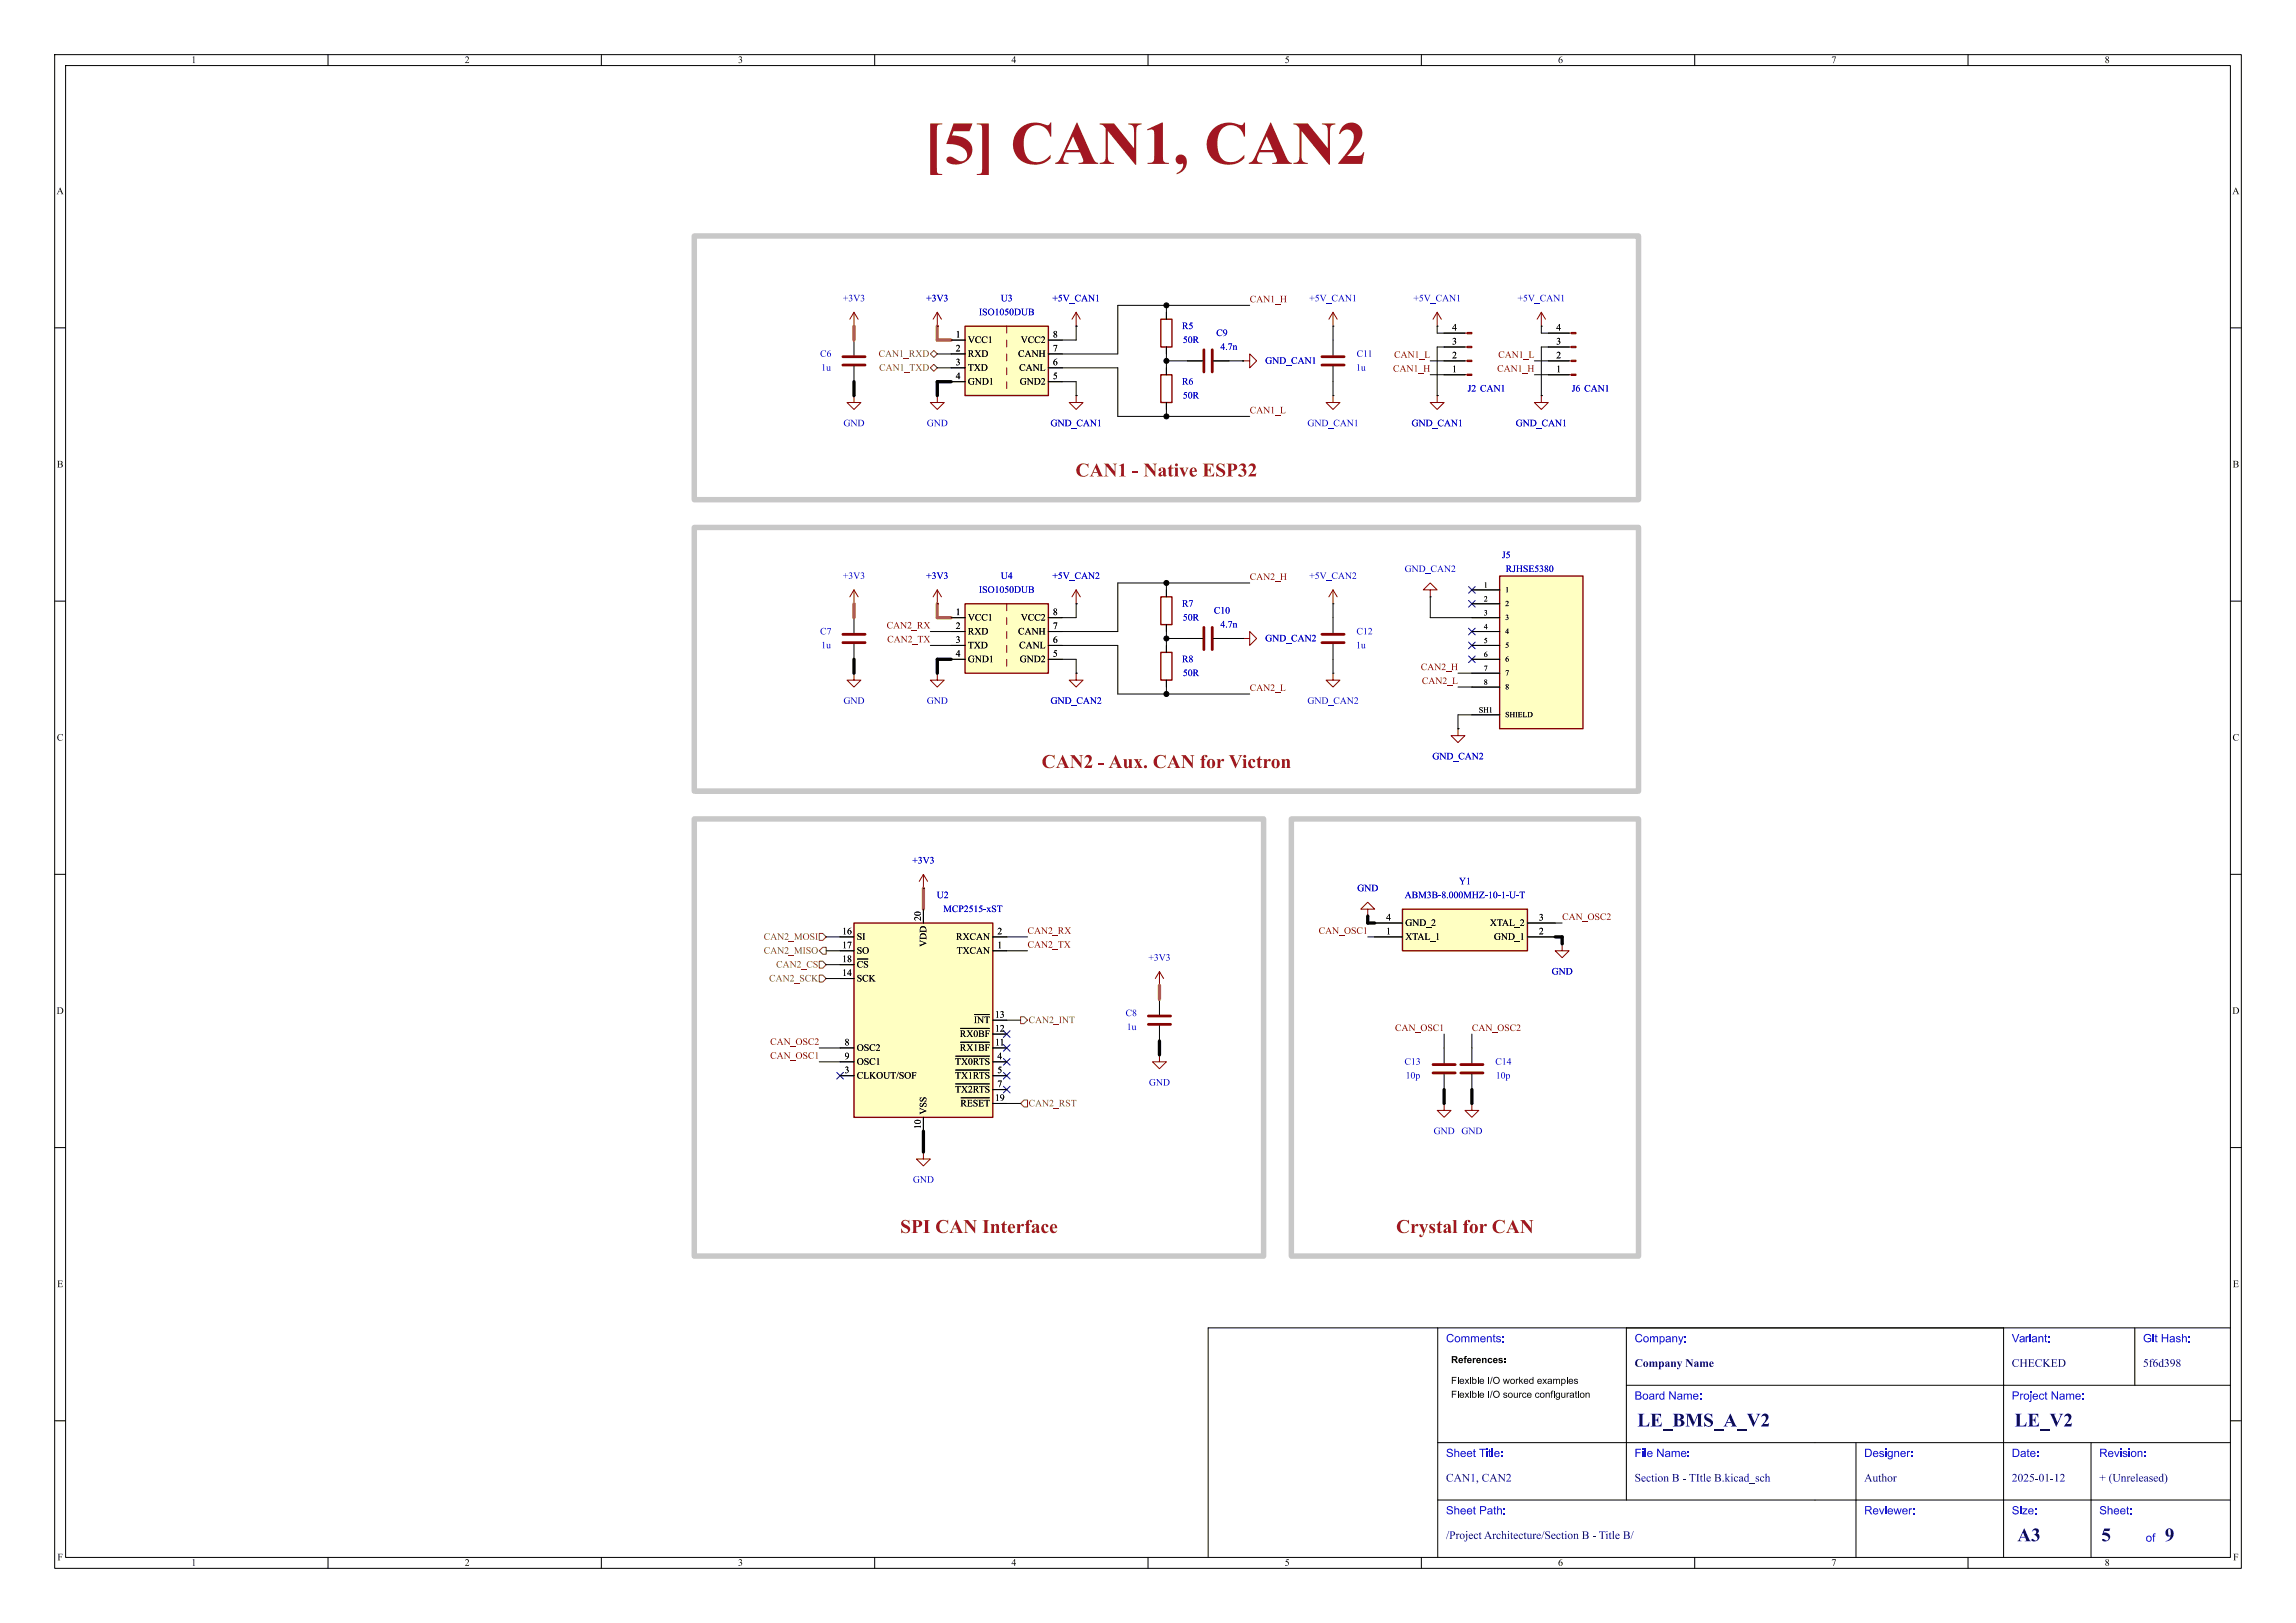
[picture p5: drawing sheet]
<svg xmlns="http://www.w3.org/2000/svg" width="420mm" height="297mm" viewBox="0 0 420 297" stroke-linecap="round" stroke-linejoin="round" font-family="sans-serif">
<defs><g id="words">
<text font-size="11.1" fill="#a21622" x="169" y="32.9">[5] CAN1, CAN2</text>
<g font-size="3.5" fill="#a21622">
<text x="196.7" y="87.6">CAN1 - NativeESP32</text>
<text x="190.5" y="141">CAN2 - Aux.CAN for Victron</text>
<text x="164.7" y="226.1">SPI CAN Interface</text>
<text x="255.4" y="226.1">Crystalfor CAN</text>
</g>
<g font-size="3.5" fill="#00007f">
<text x="299.5" y="261.9">LE_BMS_A_V2</text>
<text x="368.5" y="261.9">LE_V2</text>
<text x="369" y="282.9">A3</text>
<text x="384.4" y="282.9">5</text>
<text x="396" y="282.9">9</text>
</g>
<g font-size="2.1" fill="#00f">
<text x="264.5" y="246.2">Comments:</text>
<text x="299" y="246.2">Company:</text>
<text x="368" y="246.2">Variant:</text>
<text x="392" y="246.2">Git Hash:</text>
<text x="299" y="256.7">Board Name:</text>
<text x="368" y="256.7">Project Name:</text>
<text x="264.5" y="267.2">Sheet Title:</text>
<text x="299" y="267.2">File Name:</text>
<text x="341" y="267.2">Designer:</text>
<text x="368" y="267.2">Date:</text>
<text x="384" y="267.2">Revision:</text>
<text x="264.5" y="277.7">Sheet Path:</text>
<text x="341" y="277.7">Reviewer:</text>
<text x="368" y="277.7">Size:</text>
<text x="384" y="277.7">Sheet:</text>
<text x="392.5" y="282.7">of</text>
</g>
<g font-size="2.1" fill="#00007f">
<text x="299" y="250.7">CompanyName</text>
<text x="368" y="250.7">CHECKED</text>
<text x="392" y="250.7">5f6d398</text>
<text x="264.5" y="271.7">CAN1, CAN2</text>
<text x="299" y="271.7">SectionB - TItle B.kicad_sch</text>
<text x="341" y="271.7">Author</text>
<text x="368" y="271.7">2025-01-12</text>
<text x="384" y="271.7">+ (Unreleased)</text>
<text x="264.5" y="282.2">/ProjectArchitecture/SectionB - Title B/</text>
</g>
<g font-size="1.8">
<text x="35" y="12">1</text>
<text x="85" y="12">2</text>
<text x="135" y="12">3</text>
<text x="185" y="12">4</text>
<text x="235" y="12">5</text>
<text x="285" y="12">6</text>
<text x="335" y="12">7</text>
<text x="385" y="12">8</text>
<text x="10.3" y="36">A</text>
<text x="408.3" y="36">A</text>
<text x="174.8" y="62">1</text>
<text x="174.8" y="64.5">2</text>
<text x="177" y="63.2">VCC1</text>
<text x="177" y="65.8">RXD</text>
<text x="186.2" y="65.8">CANH</text>
<text x="186.7" y="63.2">VCC2</text>
<text x="192.6" y="62">8</text>
<text x="192.6" y="64.5">7</text>
<text x="265.6" y="65.8">2</text>
<text x="265.6" y="63.2">3</text>
<text x="265.6" y="60.7">4</text>
<text x="284.7" y="65.8">2</text>
<text x="284.7" y="63.2">3</text>
<text x="284.7" y="60.7">4</text>
<text x="174.8" y="67.1">3</text>
<text x="174.8" y="69.6">4</text>
<text x="177" y="68.3">TXD</text>
<text x="177" y="70.8">GND1</text>
<text x="186.4" y="68.3">CANL</text>
<text x="186.5" y="70.8">GND2</text>
<text x="192.6" y="67.1">6</text>
<text x="192.6" y="69.6">5</text>
<text x="265.6" y="68.3">1</text>
<text x="284.7" y="68.3">1</text>
<text x="10.4" y="86">B</text>
<text x="408.4" y="86">B</text>
<text x="174.8" y="112.8">1</text>
<text x="192.6" y="112.8">8</text>
<text x="174.8" y="115.3">2</text>
<text x="174.8" y="117.9">3</text>
<text x="177" y="114">VCC1</text>
<text x="177" y="116.6">RXD</text>
<text x="177" y="119.1">TXD</text>
<text x="186.2" y="116.6">CANH</text>
<text x="186.4" y="119.1">CANL</text>
<text x="186.7" y="114">VCC2</text>
<text x="192.6" y="115.3">7</text>
<text x="192.6" y="117.9">6</text>
<text x="174.8" y="120.4">4</text>
<text x="177" y="121.6">GND1</text>
<text x="186.5" y="121.6">GND2</text>
<text x="192.6" y="120.4">5</text>
<text x="10.4" y="136">C</text>
<text x="408.4" y="136">C</text>
<text x="154.1" y="171.2">16</text>
<text x="154.1" y="173.7">17</text>
<text x="156.7" y="172.4">SI</text>
<text x="168.7" y="168.5" transform="rotate(-90 168.7 168.5)">20</text>
<text x="169.9" y="173.3" transform="rotate(-90 169.9 173.3)">VDD</text>
<text x="174.9" y="172.4">RXCAN</text>
<text x="182.4" y="171.2">2</text>
<text x="182.4" y="173.7">1</text>
<text x="253.6" y="168.7">4</text>
<text x="253.6" y="171.2">1</text>
<text x="257" y="169.9">GND_2</text>
<text x="257" y="172.4">XTAL_1</text>
<text x="272.5" y="169.9">XTAL_2</text>
<text x="273.3" y="172.4">GND_1</text>
<text x="281.5" y="168.7">3</text>
<text x="281.5" y="171.2">2</text>
<text x="154.1" y="176.3">18</text>
<text x="154.1" y="178.8">14</text>
<text x="156.7" y="175">SO</text>
<text x="156.7" y="177.5">~{CS}</text>
<text x="175" y="175">TXCAN</text>
<text x="156.7" y="180.1">SCK</text>
<text x="10.3" y="186">D</text>
<text x="154.5" y="191.5">8</text>
<text x="175.6" y="190.2">~{RX0BF}</text>
<text x="178.1" y="187.7">~{INT}</text>
<text x="182" y="186.4">13</text>
<text x="182" y="189">12</text>
<text x="182" y="191.5">11</text>
<text x="408.3" y="186">D</text>
<text x="154.5" y="194.1">9</text>
<text x="154.5" y="196.6">3</text>
<text x="156.7" y="192.8">OSC2</text>
<text x="156.7" y="195.3">OSC1</text>
<text x="156.7" y="197.8">CLKOUT/SOF</text>
<text x="174.7" y="195.3">~{TX0RTS}</text>
<text x="174.7" y="197.8">~{TX1RTS}</text>
<text x="175.6" y="192.8">~{RX1BF}</text>
<text x="182.4" y="194.1">4</text>
<text x="182.4" y="196.6">5</text>
<text x="169.9" y="204" transform="rotate(-90 169.9 204)">VSS</text>
<text x="174.7" y="200.4">~{TX2RTS}</text>
<text x="175.7" y="202.9">~{RESET}</text>
<text x="182" y="201.7">19</text>
<text x="182.4" y="199.1">7</text>
<text x="168.7" y="206.6" transform="rotate(-90 168.7 206.6)">10</text>
<text x="10.4" y="236">E</text>
<text x="408.4" y="236">E</text>
<text x="265.4" y="249.7">References:</text>
<text x="265.4" y="253.5">Flexible I/O worked examples</text>
<text x="265.4" y="256">Flexible I/O source configuration</text>
<text x="10.5" y="286">F</text>
<text x="35" y="287">1</text>
<text x="85" y="287">2</text>
<text x="135" y="287">3</text>
<text x="185" y="287">4</text>
<text x="235" y="287">5</text>
<text x="285" y="287">6</text>
<text x="335" y="287">7</text>
<text x="385" y="287">8</text>
<text x="408.5" y="286">F</text>
</g>
<g font-size="1.8" fill="#0000c2">
<text x="154.2" y="55.6">+3V3</text>
<text x="169.4" y="55.6">+3V3</text>
<text x="179.1" y="58.1">ISO1050DUB</text>
<text x="183.1" y="55.6">U3</text>
<text x="192.5" y="55.6">+5V_CAN1</text>
<text x="239.5" y="55.6">+5V_CAN1</text>
<text x="258.5" y="55.6">+5V_CAN1</text>
<text x="277.6" y="55.6">+5V_CAN1</text>
<text x="150" y="65.8">C6</text>
<text x="216.2" y="60.7">R5</text>
<text x="216.4" y="63.2">50R</text>
<text x="222.5" y="61.9">C9</text>
<text x="223.2" y="64.5">4.7n</text>
<text x="248.2" y="65.8">C11</text>
<text x="150.2" y="68.3">1u</text>
<text x="216.2" y="70.8">R6</text>
<text x="231.4" y="67">GND_CAN1</text>
<text x="248.1" y="68.3">1u</text>
<text x="216.4" y="73.4">50R</text>
<text x="268.5" y="72.1">J2 CAN1</text>
<text x="287.5" y="72.1">J6 CAN1</text>
<text x="154.3" y="78.5">GND</text>
<text x="169.5" y="78.5">GND</text>
<text x="192.2" y="78.5">GND_CAN1</text>
<text x="239.2" y="78.5">GND_CAN1</text>
<text x="258.2" y="78.5">GND_CAN1</text>
<text x="277.3" y="78.5">GND_CAN1</text>
<text x="154.2" y="106.4">+3V3</text>
<text x="169.4" y="106.4">+3V3</text>
<text x="183.1" y="106.4">U4</text>
<text x="192.5" y="106.4">+5V_CAN2</text>
<text x="239.5" y="106.4">+5V_CAN2</text>
<text x="256.9" y="105.1">GND_CAN2</text>
<text x="274.7" y="102.6">J5</text>
<text x="275.4" y="105.1">RJHSE5380</text>
<text x="179.1" y="108.9">ISO1050DUB</text>
<text x="216.2" y="111.5">R7</text>
<text x="222" y="112.7">C10</text>
<text x="150" y="116.6">C7</text>
<text x="150.2" y="119.1">1u</text>
<text x="216.4" y="114">50R</text>
<text x="223.2" y="115.3">4.7n</text>
<text x="231.4" y="117.8">GND_CAN2</text>
<text x="248.1" y="119.1">1u</text>
<text x="248.1" y="116.6">C12</text>
<text x="216.2" y="121.6">R8</text>
<text x="216.4" y="124.2">50R</text>
<text x="154.3" y="129.3">GND</text>
<text x="169.5" y="129.3">GND</text>
<text x="192.2" y="129.3">GND_CAN2</text>
<text x="239.2" y="129.3">GND_CAN2</text>
<text x="262" y="139.4">GND_CAN2</text>
<text x="166.9" y="158.5">+3V3</text>
<text x="171.3" y="164.8">U2</text>
<text x="172.5" y="167.4">MCP2515-xST</text>
<text x="248.3" y="163.5">GND</text>
<text x="256.9" y="164.8">ABM3B-8.000MHZ-10-1-U-T</text>
<text x="266.9" y="162.3">Y1</text>
<text x="210.1" y="176.2">+3V3</text>
<text x="283.8" y="178.8">GND</text>
<text x="205.9" y="186.4">C8</text>
<text x="206.1" y="188.9">1u</text>
<text x="256.9" y="195.3">C13</text>
<text x="257.1" y="197.8">10p</text>
<text x="273.5" y="195.3">C14</text>
<text x="273.6" y="197.8">10p</text>
<text x="210.2" y="199.1">GND</text>
<text x="262.2" y="208">GND GND</text>
<text x="167" y="216.9">GND</text>
</g>
<g font-size="1.8" fill="#840000">
<text x="228.6" y="55.5">CAN1_H</text>
<text x="255" y="65.7">CAN1_L</text>
<text x="274.1" y="65.7">CAN1_L</text>
<text x="254.8" y="68.2">CAN1_H</text>
<text x="273.9" y="68.2">CAN1_H</text>
<text x="228.6" y="75.9">CAN1_L</text>
<text x="228.6" y="106.3">CAN2_H</text>
<text x="162.2" y="115.2">CAN2_RX</text>
<text x="162.3" y="117.8">CAN2_TX</text>
<text x="259.9" y="122.8">CAN2_H</text>
<text x="260.1" y="125.4">CAN2_L</text>
<text x="228.6" y="126.7">CAN2_L</text>
<text x="188" y="173.6">CAN2_TX</text>
<text x="188" y="171.1">CAN2_RX</text>
<text x="241.2" y="171.1">CAN_OSC1</text>
<text x="285.8" y="168.6">CAN_OSC2</text>
<text x="140.9" y="191.4">CAN_OSC2</text>
<text x="255.2" y="188.9">CAN_OSC1</text>
<text x="269.2" y="188.9">CAN_OSC2</text>
<text x="140.9" y="194">CAN_OSC1</text>
</g>
<g font-size="1.8" fill="#725600">
<text x="160.7" y="65.8">CAN1_RXD</text>
<text x="160.8" y="68.3">CAN1_TXD</text>
<text x="139.7" y="172.4">CAN2_MOSI</text>
<text x="139.7" y="175">CAN2_MISO</text>
<text x="142" y="177.5">CAN2_CS</text>
<text x="140.7" y="180.1">CAN2_SCK</text>
<text x="188.2" y="187.7">CAN2_INT</text>
<text x="188.2" y="202.9">CAN2_RST</text>
</g>
<g font-size="1.4">
<text x="271.4" y="107.7">1</text>
<text x="271.4" y="110.2">2</text>
<text x="271.4" y="112.8">3</text>
<text x="275.3" y="108.7">1</text>
<text x="275.3" y="111.3">2</text>
<text x="275.3" y="113.8">3</text>
<text x="271.4" y="115.3">4</text>
<text x="271.4" y="117.9">5</text>
<text x="275.3" y="116.4">4</text>
<text x="275.3" y="118.9">5</text>
<text x="271.4" y="120.4">6</text>
<text x="271.4" y="122.9">7</text>
<text x="271.4" y="125.5">8</text>
<text x="275.3" y="121.4">6</text>
<text x="275.3" y="124">7</text>
<text x="270.5" y="130.6">SH1</text>
<text x="275.3" y="126.5">8</text>
<text x="275.3" y="131.6">SHIELD</text>
</g>
</g></defs>
<g fill="none" stroke="#000" stroke-width=".18">
<path d="M10 10h400v277h-400zM12 12h396v273h-396zM60 10v2M110 10v2M160 10v2M210 10v2M260 10v2M310 10v2M360 10v2M243.8 59.7h.1M281.9 59.7h.1M10 60h2"/>
<path d="M262.9 72.4h.1M408 60h2M10 110h2M227.3 116.8h.1M243.8 110.5h.1M408 110h2M10 160h2M408 160h2M10 210h2M408 210h2M263 243v42M297.5 253.5h110.5"/>
<path d="M297.5 243v31.5M366.5 243v42M390.5 243v10.5M408 243h-187v42M10 260h2M263 274.5h145M263 264h145M339.5 264v21M382.5 264v21M408 260h2M60 285v2M110 285v2"/>
<path d="M160 285v2M210 285v2M260 285v2M310 285v2M360 285v2"/>
</g>
<path d="M243.8 57.2l-.7 1.2M243.8 57.2l.8 1.2M243.8 57.2v2.5M281.9 57.2l-.7 1.2M281.9 57.2l.8 1.2M281.9 57.2v2.5M262.9 72.4v1.3h1.3l-1.3 1.2-1.3-1.2h1.3M227.3 116.8h1.3v-1.2l1.3 1.2-1.3 1.3v-1.3M243.8 108v2.5M243.8 108l-.7 1.2M243.8 108l.8 1.2" fill="none" stroke="#840000" stroke-width=".18"/>
<path d="M274.3 105.4h15.3v28h-15.3z" fill="#ffffc2"/>
<path d="M212.3 58.4h2.1v5.1h-2.1zM212.3 68.6h2.1v5.1h-2.1zM212.3 119.4h2.1v5.1h-2.1zM212.3 109.2h2.1v5.1h-2.1zM274.3 105.4h15.3v28h-15.3z" fill="none" stroke="#840000" stroke-width=".25"/>
<g fill="none" stroke="#000" stroke-width=".18">
<path d="M213.4 57.2v1.2M171.4 72.4h.1M196.8 72.4h.1M213.4 63.5v1.3M213.4 67.3v1.3M213.4 73.7v1.2M281.9 72.4h.1M283.2 68.6h3.8M283.2 66h3.8M283.2 63.5h3.8M283.2 61h3.8M213.4 108v1.2"/>
<path d="M213.4 114.3v1.3M213.4 118.1v1.3M217.2 116.8h2.8M222 116.8h2.8M243.8 113v2.8M243.8 117.9v2.8M261.6 109.2h.1M269.2 108h5.1M269.2 110.5h5.1M269.2 113h5.1M269.2 115.6h5.1M269.2 118.1h5.1"/>
<path d="M171.4 123.2h.1M196.8 123.2h.1M213.4 124.5v1.2M243.8 123.2h.1M266.7 133.4h.1M269.2 120.7h5.1M269.2 123.2h5.1M269.2 125.7h5.1M269.2 130.8h5.1M168.9 162.6h.1M212.1 193h.1M212.1 180.3h.1"/>
<path d="M212.1 182.9v2.8M212.1 187.7v2.8"/>
</g>
<g fill="none" stroke="#840000" stroke-width=".18">
<path d="M171.4 72.4v1.3h1.3l-1.3 1.2-1.2-1.2h1.2M196.8 72.4v1.3h1.3l-1.3 1.2-1.2-1.2h1.2M281.9 72.4v1.3h1.3l-1.3 1.2-1.2-1.2h1.2M287 68.6h.4M287 66h.4M287 63.5h.4M287 61h.4M261.6 108h1.3l-1.3-1.3-1.3 1.3h1.3v1.2M171.4 123.2v1.3h1.3l-1.3 1.2-1.2-1.2h1.2M196.8 123.2v1.3h1.3l-1.3 1.2-1.2-1.2h1.2M243.8 123.2v1.3h1.3l-1.3 1.2-1.2-1.2h1.2M266.7 133.4v1.2h1.3l-1.3 1.3-1.3-1.3h1.3"/>
<path d="M168.9 160l-.8 1.3M168.9 160l.8 1.3M168.9 160v2.6M212.1 177.8l-.8 1.3M212.1 177.8l.8 1.3M212.1 177.8v2.5M212.1 193v1.3h1.3l-1.3 1.3-1.3-1.3h1.3"/>
</g>
<path d="M220.2 114.8v4.1M221.7 114.8v4.1M241.8 116.1h4.1M241.8 117.6h4.1M210.1 185.9h4M210.1 187.5h4" fill="none" stroke="#840000" stroke-width=".51"/>
<g fill="#840000" stroke="#840000" stroke-width=".18">
<path d="M287.4 68.5h.9v.2h-.9z"/>
<path d="M287.4 65.9h.9v.3h-.9z"/>
<path d="M287.4 63.4h.9v.2h-.9z"/>
<path d="M287.4 60.8h.9v.3h-.9z"/>
</g>
<path d="M156.2 168.9h25.4v35.6h-25.4z" fill="#ffffc2"/>
<path d="M156.2 168.9h25.4v35.6h-25.4z" fill="none" stroke="#840000" stroke-width=".25"/>
<g fill="none" stroke="#000" stroke-width=".18">
<path d="M262.9 59.7h.1M227.3 66h.1M243.8 72.4h.1M243.8 62.2v2.8M243.8 67.1v2.8M264.2 68.6h3.8M264.2 66h3.8M264.2 63.5h3.8M264.2 61h3.8M171.4 110.5h.1M196.8 110.5h.1M156.2 123.2h.1"/>
<path d="M181.6 171.5h2.5M181.6 174h2.5M250.2 167.6h.1M285.7 172.7h.1M153.7 191.8h2.5M153.7 194.3h2.5M153.7 196.9h2.5M174.8 193.3h6.2M174.8 195.8h6.2M174.8 198.4h6.2M175.7 188.2h5.3M175.7 190.7h5.3"/>
<path d="M178.3 185.7h2.7M269.2 191.8v2.8M269.2 196.6v2.8M168.9 210.8h.1M175.8 200.9h5.2M264.2 201.9h.1M269.2 201.9h.1"/>
</g>
<g fill="none" stroke="#840000" stroke-width=".18">
<path d="M262.9 57.2l-.8 1.2M262.9 57.2l.8 1.2M262.9 57.2v2.5M227.3 66h1.3v-1.2l1.3 1.2-1.3 1.3v-1.3M243.8 72.4v1.3h1.3l-1.3 1.2-1.2-1.2h1.2M268 68.6h.4M268 66h.4M268 63.5h.4M268 61h.4M171.4 108l-.7 1.2M171.4 108l.8 1.2M171.4 108v2.5"/>
<path d="M196.8 108l-.7 1.2M196.8 108l.8 1.2M196.8 108v2.5M156.2 123.2v1.3h1.3l-1.3 1.2-1.3-1.2h1.3M250.2 166.4h1.3l-1.3-1.3-1.3 1.3h1.3v1.2M285.7 172.7v1.3h1.3l-1.3 1.3-1.2-1.3h1.2M168.9 210.8v1.3h1.3l-1.3 1.3-1.3-1.3h1.3M264.2 201.9v1.3h1.2l-1.2 1.3-1.3-1.3h1.3M269.2 201.9v1.3h1.3l-1.3 1.3-1.2-1.3h1.2"/>
</g>
<g fill="#840000" stroke="#840000" stroke-width=".18">
<path d="M268.4 68.5h.8v.2h-.8z"/>
<path d="M268.4 65.9h.8v.3h-.8z"/>
<path d="M268.4 63.4h.8v.2h-.8z"/>
<path d="M268.4 60.8h.8v.3h-.8z"/>
</g>
<path d="M241.8 65.3h4.1M241.8 66.8h4.1M267.2 194.8h4.1M267.2 196.3h4.1" fill="none" stroke="#840000" stroke-width=".51"/>
<path d="M256.5 166.4h22.9v7.6h-22.9z" fill="#ffffc2"/>
<path d="M256.5 166.4h22.9v7.6h-22.9z" fill="none" stroke="#840000" stroke-width=".25"/>
<path d="M156.2 110.5h.1M251.5 168.9h5M251.5 171.5h5M279.4 168.9h5.1M279.4 171.5h5.1M264.2 191.8v2.8M264.2 196.6v2.8" fill="none" stroke="#000" stroke-width=".18"/>
<path d="M262.1 194.8h4.1M262.1 196.3h4.1" fill="none" stroke="#840000" stroke-width=".51"/>
<path d="M156.2 108l-.8 1.2M156.2 108l.8 1.2M156.2 108v2.5" fill="none" stroke="#840000" stroke-width=".18"/>
<path d="M176.5 110.5h15.3v12.7h-15.3z" fill="#ffffc2"/>
<path d="M176.5 110.5h15.3v12.7h-15.3z" fill="none" stroke="#840000" stroke-width=".25"/>
<path d="M156.2 57.2l-.8 1.2M156.2 57.2l.8 1.2M156.2 57.2v2.5M196.8 57.2l-.7 1.2M196.8 57.2l.8 1.2M196.8 57.2v2.5M184.1 110.5v1.3M184.1 113v1.3M184.1 115.6v1.2M184.1 118.1v1.3M184.1 120.7v1.2" fill="none" stroke="#840000" stroke-width=".18"/>
<path d="M156.2 59.7h.1M196.8 59.7h.1M156.2 113v2.8M156.2 117.9v2.8M174 113h2.5M174 115.6h2.5M174 118.1h2.5M191.8 113h2.5M191.8 115.6h2.5M191.8 118.1h2.5M174 120.7h2.5M191.8 120.7h2.5" fill="none" stroke="#000" stroke-width=".18"/>
<path d="M154.2 116.1h4M154.2 117.6h4" fill="none" stroke="#840000" stroke-width=".51"/>
<path d="M176.5 59.7h15.3v12.7h-15.3z" fill="#ffffc2"/>
<path d="M176.5 59.7h15.3v12.7h-15.3z" fill="none" stroke="#840000" stroke-width=".25"/>
<path d="M171.4 57.2l-.7 1.2M171.4 57.2l.8 1.2M171.4 57.2v2.5M184.1 59.7v1.3M156.2 72.4v1.3h1.3l-1.3 1.2-1.3-1.2h1.3M184.1 62.2v1.3M184.1 64.8v1.2M184.1 67.3v1.3M184.1 69.9v1.2" fill="none" stroke="#840000" stroke-width=".18"/>
<g fill="none" stroke="#000" stroke-width=".18">
<path d="M171.4 59.7h.1M196.8 59.7h.1M196.8 59.7v2.5h-5M213.4 55.9v2.5M228.6 55.9h-24.1v8.9h-12.7M243.8 59.7v2.5M262.9 59.7v1.3h5.1M281.9 59.7v1.3h5.1M156.2 72.4h.1M156.2 62.2v2.8M156.2 67.1v2.8M171.4 64.8h5.1"/>
<path d="M171.4 67.3h5.1M174 62.2h2.5M174 69.9h2.5M191.8 67.3h12.7v8.9h24.1M191.8 69.9h5v2.5M196.8 72.4h.1M213.4 66h6.6M213.4 63.5v5.1M213.4 73.7v2.5M222 66h5.3M227.3 66h.1M243.8 69.9v2.5"/>
<path d="M261.6 66h6.4M261.6 68.6h6.4M262.9 72.4h.1M268 63.5h-5.1v8.9M280.7 66h6.3M280.7 68.6h6.3M281.9 72.4h.1M287 63.5h-5.1v8.9M170.2 118.1h6.3M170.2 115.6h6.3M171.4 110.5h.1M174 113h2.5"/>
<path d="M191.8 118.1h12.7v8.9h24.1M196.8 110.5h.1M196.8 110.5v2.5h-5M213.4 106.7v2.5M213.4 114.3v5.1M213.4 116.8h6.6M222 116.8h5.3M227.3 116.8h.1M228.6 106.7h-24.1v8.9h-12.7M243.8 110.5v2.5M261.6 109.2v3.8h12.7M269.2 118.1h5.1"/>
<path d="M269.2 115.6h5.1M269.2 108h5.1M269.2 110.5h5.1M174 120.7h2.5M191.8 120.7h5v2.5M196.8 123.2h.1M213.4 124.5v2.5M243.8 120.7v2.5M266.7 133.4h.1M266.7 125.7h7.6M266.7 123.2h7.6M269.2 120.7h5.1"/>
<path d="M274.3 130.8h-7.6v2.6M151.1 176.5h2.6M151.1 179.1h2.6M151.1 171.5h2.6M151.1 174h2.6M168.9 162.6h.1M181.6 171.5h6.4M181.6 174h6.4M250.2 167.6h.1M250.2 171.5h6.3M251.5 168.9h5M279.4 168.9h6.3"/>
<path d="M279.4 171.5h5.1M285.7 172.7h.1M149.9 194.3h6.3M149.9 191.8h6.3M153.7 196.9h2.5M174.8 193.3h6.2M174.8 195.8h6.2M174.8 198.4h6.2M175.7 188.2h5.3M175.7 190.7h5.3M178.3 185.7h2.7M184.1 186.7h2.6"/>
<path d="M264.2 189.2v2.6M269.2 189.2v2.6M175.8 200.9h5.2M184.1 201.9h2.6"/>
</g>
<path d="M154.2 65.3h4M154.2 66.8h4M220.2 64v4.1M221.7 64v4.1" fill="none" stroke="#840000" stroke-width=".51"/>
<path d="M170.2 67.3l.6-.6 .6 .6-.6 .6zM170.2 64.8l.6-.7 .6 .7-.6 .6zM149.9 175.9h.6l.6 .6-.6 .7h-.6zM149.9 178.4h.6l.6 .7-.6 .6h-.6zM149.9 170.8h.6l.6 .7-.6 .6h-.6zM150.5 173.4h.6v1.2h-.6l-.6-.6zM186.7 186.1h.6l.7 .6-.7 .6h-.6zM187.3 201.3h.7v1.3h-.7l-.6-.7z" fill="none" stroke="#725600" stroke-width=".18"/>
<path d="M156.2 69.9v2.5M174 69.9h-2.6v2.5M156.2 120.7v2.5M174 120.7h-2.6v2.5M250.2 167.6v1.3h1.3M284.5 171.5h1.2v1.2M212.1 190.5v2.5M264.2 199.4v2.5M269.2 199.4v2.5M168.9 207v3.8" fill="none" stroke="#000" stroke-width=".61"/>
<path d="M156.2 59.7v2.5M171.4 59.7v2.5h2.6M156.2 110.5v2.5M171.4 110.5v2.5h2.6M168.9 162.6v3.8M212.1 180.3v2.6" fill="none" stroke="#dc8e00" stroke-width=".61"/>
<g fill="none" stroke="#000084" stroke-width=".18">
<path d="M268.6 115l1.2 1.2M268.6 107.3l1.2 1.3M268.6 109.9l1.2 1.2M268.6 117.5l1.2 1.2M269.8 115l-1.2 1.2M269.8 107.3l-1.2 1.3M269.8 109.9l-1.2 1.2M269.8 117.5l-1.2 1.2M268.6 120l1.2 1.3M269.8 120l-1.2 1.3M153.1 196.2l1.2 1.3M154.3 196.2l-1.2 1.3"/>
<path d="M183.5 191.2l1.3 1.2M183.5 188.6l1.3 1.2M183.5 198.8l1.3 1.2M183.5 193.7l1.3 1.2M183.5 196.2l1.3 1.3M184.8 191.2l-1.3 1.2M184.8 188.6l-1.3 1.2M184.8 198.8l-1.3 1.2M184.8 193.7l-1.3 1.2M184.8 196.2l-1.3 1.3"/>
</g>
<path d="M127 43.2h172.7v48.2h-172.7zM127 96.5h172.7v48.3h-172.7zM127 149.9h104.1v80h-104.1zM236.2 149.9h63.5v80h-63.5z" fill="none" stroke="#c8c8c8" stroke-width="1"/>
<g fill="#000" stroke="#000" stroke-width=".18">
<circle cx="213.4" cy="55.9" r=".46"/>
<circle cx="213.4" cy="76.2" r=".46"/>
<circle cx="213.4" cy="66" r=".46"/>
<circle cx="213.4" cy="106.7" r=".46"/>
<circle cx="213.4" cy="116.8" r=".46"/>
<circle cx="213.4" cy="127" r=".46"/>
</g>
<use href="#words"/>
</svg>
